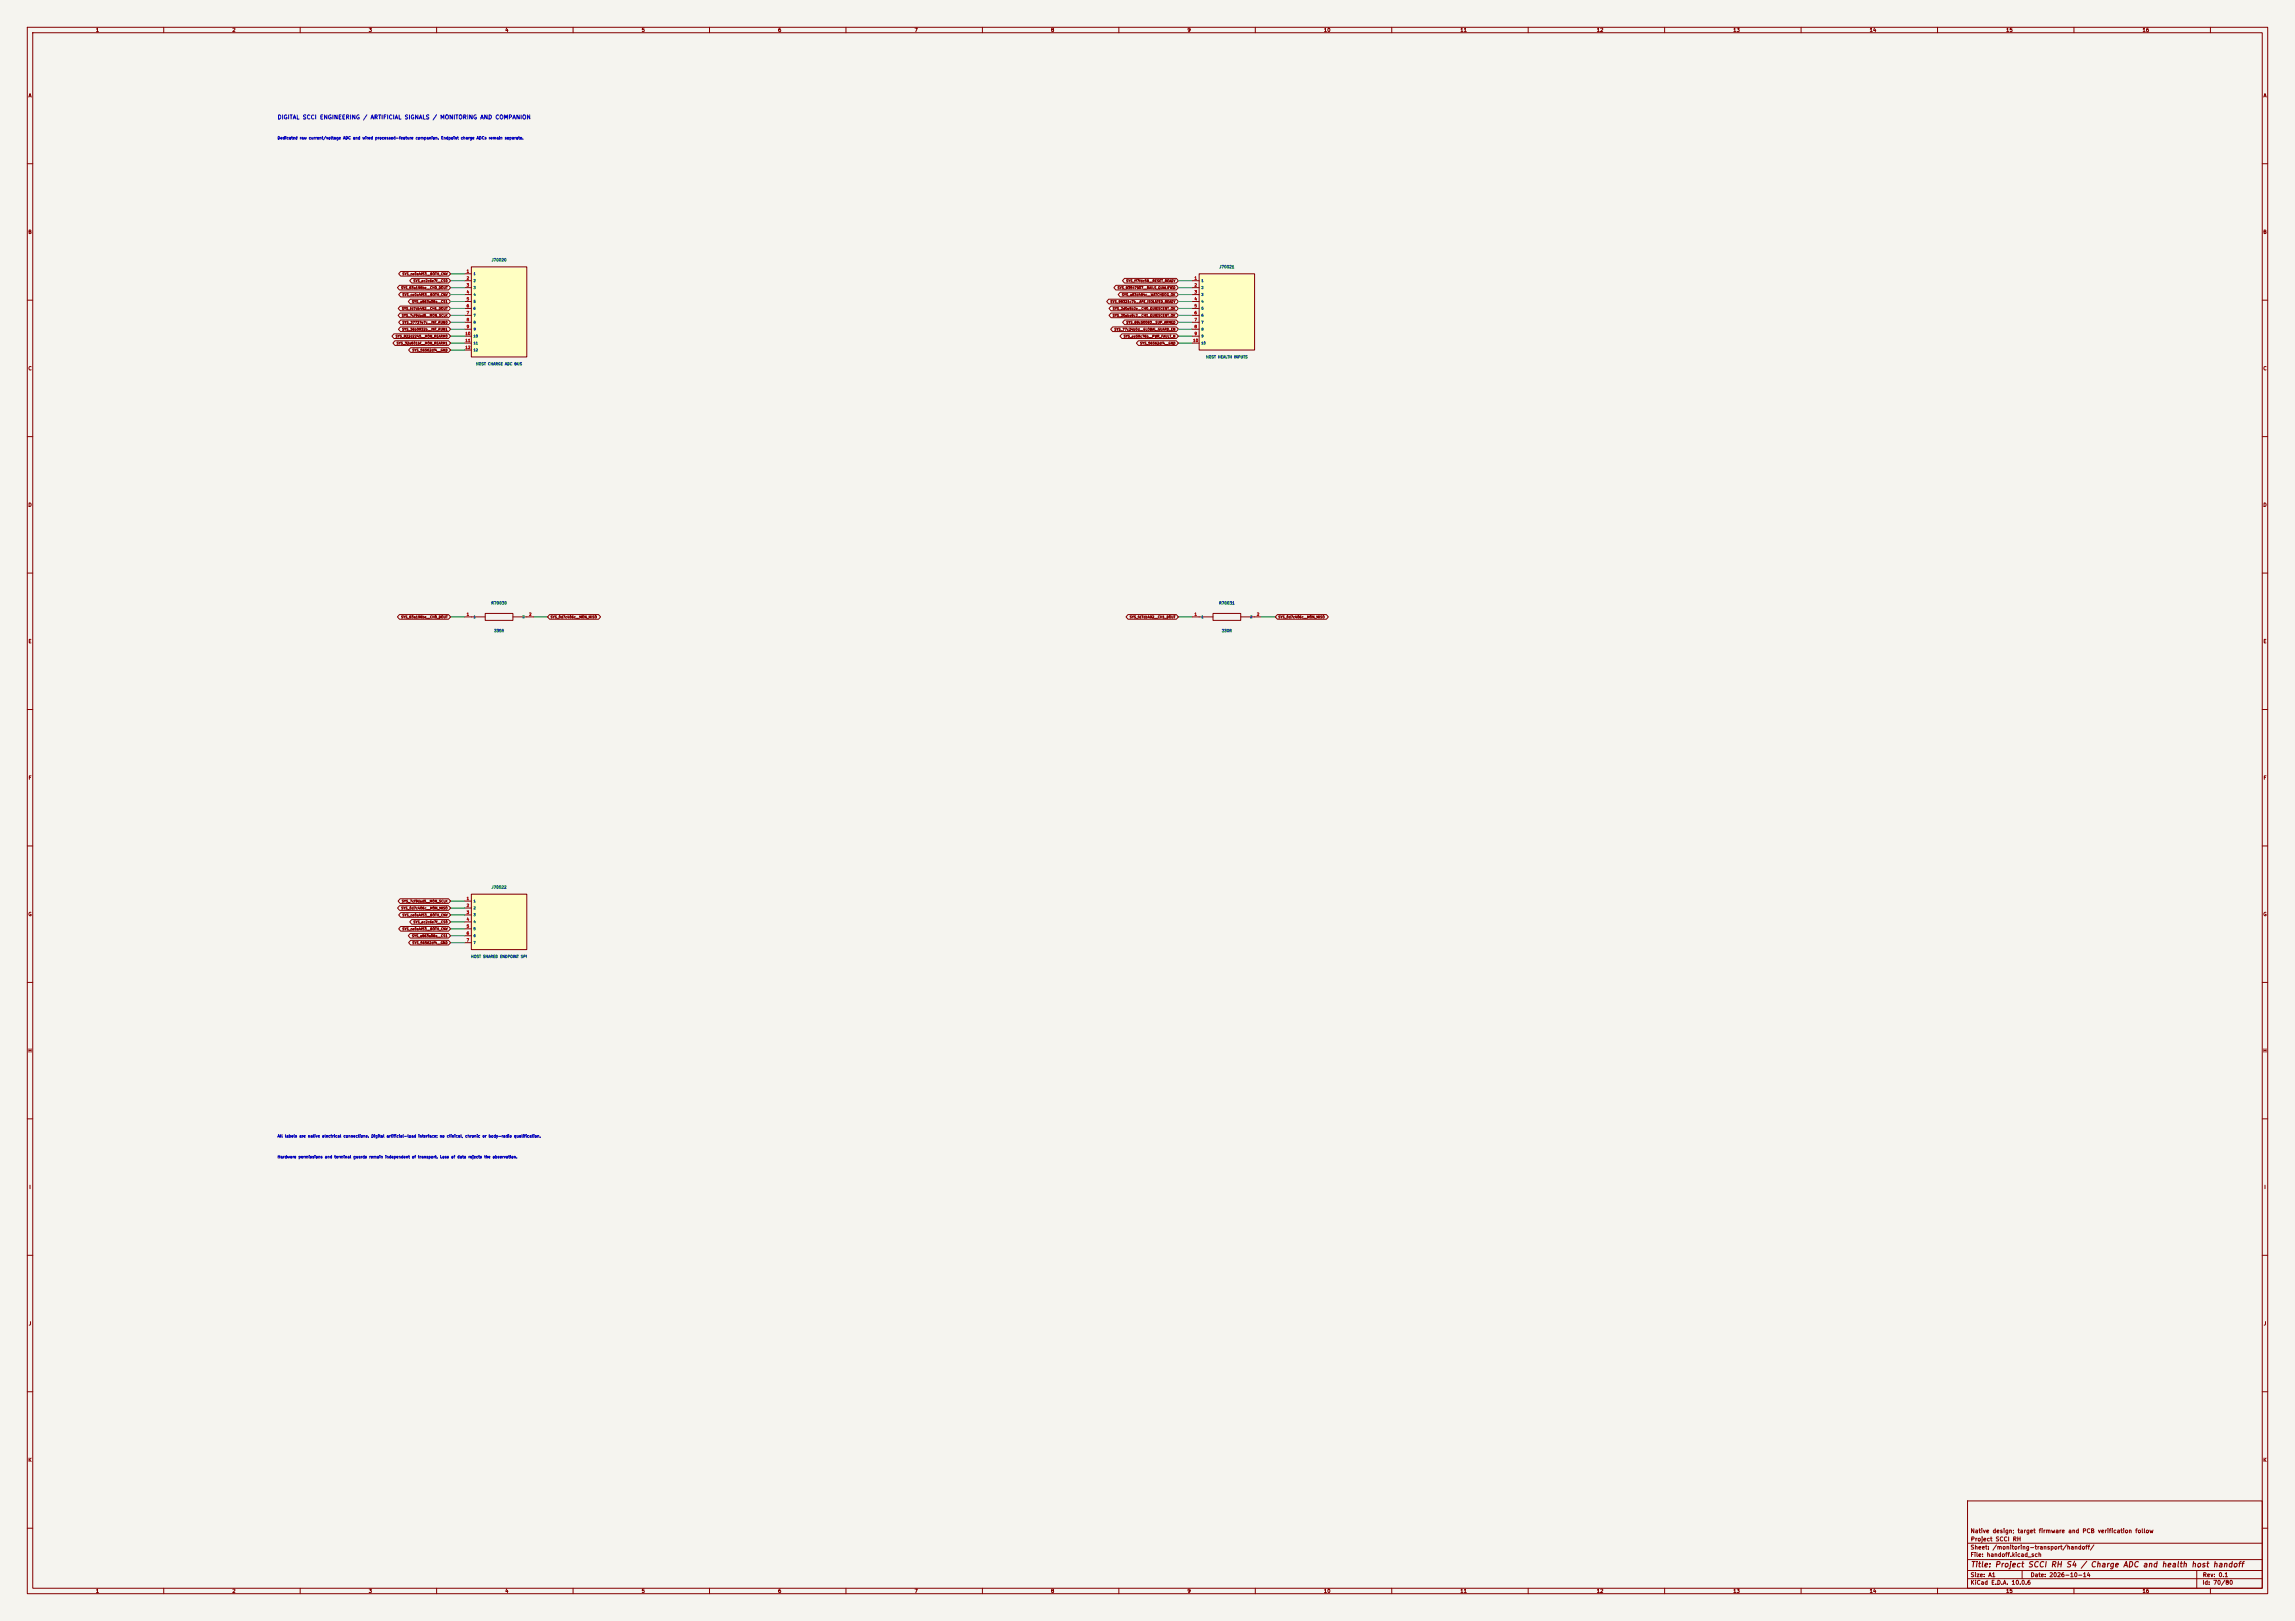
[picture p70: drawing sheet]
<svg xmlns="http://www.w3.org/2000/svg" width="841mm" height="594mm" viewBox="0 0 841 594" stroke-linecap="round" stroke-linejoin="round" font-family="sans-serif">
<defs><g id="words">
<text font-size="2" fill="#840000" x="722" y="574.8">Title: Project SCCI RH S4 / Charge ADC and health host handoff</text>
<text font-size="1.5" fill="#0000c2" x="101.6" y="44.1">DIGITAL SCCI ENGINEERING / ARTIFICIAL SIGNALS / MONITORING AND COMPANION</text>
<g font-size="1.5" fill="#840000">
<text x="721.9" y="562.1">Native design; target firmware and PCB verification follow</text>
<text x="721.9" y="568.1">Sheet: /monitoring-transport/handoff/</text>
<text x="722" y="565.1">Project SCCI RH</text>
<text x="721.9" y="570.8">File: handoff.kicad_sch</text>
<text x="721.9" y="581">KiCad E.D.A. 10.0.6</text>
<text x="721.9" y="578.2">Size: A1</text>
<text x="743.9" y="578.2">Date: 2026-10-14</text>
<text x="806.9" y="581">Id: 70/80</text>
<text x="807" y="578.2">Rev: 0.1</text>
</g>
<g font-size="1.3" fill="#840000">
<text x="35" y="12">1</text>
<text x="85" y="12">2</text>
<text x="135" y="12">3</text>
<text x="185" y="12">4</text>
<text x="235" y="12">5</text>
<text x="285" y="12">6</text>
<text x="335" y="12">7</text>
<text x="385" y="12">8</text>
<text x="435" y="12">9</text>
<text x="485" y="12">10</text>
<text x="535" y="12">11</text>
<text x="585" y="12">12</text>
<text x="635" y="12">13</text>
<text x="685" y="12">14</text>
<text x="735" y="12">15</text>
<text x="785" y="12">16</text>
<text x="10.3" y="36">A</text>
<text x="829.3" y="36">A</text>
<text x="10.2" y="86">B</text>
<text x="829.2" y="86">B</text>
<text x="10.2" y="136">C</text>
<text x="829.2" y="136">C</text>
<text x="10.2" y="186">D</text>
<text x="829.2" y="186">D</text>
<text x="10.3" y="236">E</text>
<text x="829.3" y="236">E</text>
<text x="10.3" y="286">F</text>
<text x="829.3" y="286">F</text>
<text x="10.2" y="336">G</text>
<text x="829.2" y="336">G</text>
<text x="10.2" y="386">H</text>
<text x="829.2" y="386">H</text>
<text x="10.6" y="436">I</text>
<text x="829.6" y="436">I</text>
<text x="10.4" y="486">J</text>
<text x="829.4" y="486">J</text>
<text x="10.2" y="536">K</text>
<text x="829.2" y="536">K</text>
<text x="35" y="584">1</text>
<text x="85" y="584">2</text>
<text x="135" y="584">3</text>
<text x="185" y="584">4</text>
<text x="235" y="584">5</text>
<text x="285" y="584">6</text>
<text x="335" y="584">7</text>
<text x="385" y="584">8</text>
<text x="435" y="584">9</text>
<text x="485" y="584">10</text>
<text x="535" y="584">11</text>
<text x="585" y="584">12</text>
<text x="635" y="584">13</text>
<text x="685" y="584">14</text>
<text x="735" y="584">15</text>
<text x="785" y="584">16</text>
</g>
<g font-size="1" fill="#0000c2">
<text x="101.6" y="51.3">Dedicated raw current/voltage ADC and wired processed-feature companion. Endpoint charge ADCs remain separate.</text>
<text x="101.6" y="417.1">All labels are native electrical connections. Digital artificial-load interface; no clinical, chronic or body-radio qualification.</text>
<text x="101.6" y="424.7">Hardware permissions and terminal guards remain independent of transport. Loss of data rejects the observation.</text>
</g>
<g font-size="1" fill="#a90000">
<text x="170.9" y="100.1">1</text>
<text x="170.9" y="102.7">2</text>
<text x="170.9" y="105.2">3</text>
<text x="170.9" y="107.8">4</text>
<text x="437.6" y="102.7">1</text>
<text x="437.6" y="105.2">2</text>
<text x="437.6" y="107.8">3</text>
<text x="170.9" y="110.3">5</text>
<text x="170.9" y="112.8">6</text>
<text x="437.6" y="110.3">4</text>
<text x="437.6" y="112.8">5</text>
<text x="170.9" y="115.4">7</text>
<text x="170.9" y="117.9">8</text>
<text x="437.6" y="115.4">6</text>
<text x="437.6" y="117.9">7</text>
<text x="170.4" y="123">10</text>
<text x="170.4" y="125.5">11</text>
<text x="170.9" y="120.5">9</text>
<text x="437.1" y="125.5">10</text>
<text x="437.6" y="120.5">8</text>
<text x="437.6" y="123">9</text>
<text x="170.4" y="128.1">12</text>
<text x="170.9" y="225.9">1</text>
<text x="193.7" y="225.9">2</text>
<text x="437.6" y="225.9">1</text>
<text x="460.4" y="225.9">2</text>
<text x="170.9" y="330">1</text>
<text x="170.9" y="332.6">2</text>
<text x="170.9" y="335.1">3</text>
<text x="170.9" y="337.6">4</text>
<text x="170.9" y="340.2">5</text>
<text x="170.9" y="342.7">6</text>
<text x="170.9" y="345.3">7</text>
</g>
<g font-size="1" fill="#006464">
<text x="180" y="96">J70020</text>
<text x="446.7" y="98.5">J70021</text>
<text x="441.9" y="131.5">HOST HEALTH INPUTS</text>
<text x="174.3" y="134.1">HOST CHARGE ADC BUS</text>
<text x="179.9" y="221.7">R70030</text>
<text x="446.6" y="221.7">R70031</text>
<text x="181" y="231.9">330R</text>
<text x="447.7" y="231.9">330R</text>
<text x="180" y="325.9">J70022</text>
<text x="172.5" y="351.2">HOST SHARED ENDPOINT SPI</text>
</g>
<g font-size=".9" fill="#840000">
<text x="147.3" y="101">SYS_ce0a4f53__BOTH_CNV</text>
<text x="146.9" y="106.1">SYS_83a198be__CH0_DOUT</text>
<text x="151.4" y="103.6">SYS_ec2c6e7f__CS0</text>
<text x="409.4" y="106.1">SYS_93547907__RAILS_QUALIFIED</text>
<text x="412.6" y="103.6">SYS_ff7fdc58__RESET_READY</text>
<text x="147.2" y="113.7">SYS_fd7db492__CH1_DOUT</text>
<text x="147.3" y="108.7">SYS_ce0a4f53__BOTH_CNV</text>
<text x="150.8" y="111.2">SYS_a863a08a__CS1</text>
<text x="406.8" y="111.2">SYS_98321c7b__AFE_ISOLATED_READY</text>
<text x="407.6" y="113.7">SYS_2d0e5b2e__CH0_QUIESCENT_OK</text>
<text x="411" y="108.7">SYS_a83d484c__WATCHDOG_OK</text>
<text x="147.1" y="116.3">SYS_7cf9dad5__MON_SCLK</text>
<text x="147.3" y="118.8">SYS_37737e7c__INT_RUN0</text>
<text x="407.6" y="116.3">SYS_20eba8c2__CH1_QUIESCENT_OK</text>
<text x="412.6" y="118.8">SYS_88c50083__SUP_ARMED</text>
<text x="144.9" y="123.9">SYS_822d2245__MON_REARM0</text>
<text x="147.2" y="121.4">SYS_36b0932b__INT_RUN1</text>
<text x="408.2" y="121.4">SYS_77c24b0d__GLOBAL_GUARD_EN</text>
<text x="411.6" y="123.9">SYS_ee59c76b__PWR_FAULT_N</text>
<text x="145.2" y="126.4">SYS_32a601bf__MON_REARM1</text>
<text x="151" y="129">SYS_56562df4__GND</text>
<text x="417.7" y="126.4">SYS_56562df4__GND</text>
<text x="146.9" y="226.8">SYS_83a198be__CH0_DOUT</text>
<text x="201.6" y="226.8">SYS_0d7c406c__MON_MISO</text>
<text x="413.9" y="226.8">SYS_fd7db492__CH1_DOUT</text>
<text x="468.3" y="226.8">SYS_0d7c406c__MON_MISO</text>
<text x="146.9" y="333.4">SYS_0d7c406c__MON_MISO</text>
<text x="147.1" y="330.9">SYS_7cf9dad5__MON_SCLK</text>
<text x="147.3" y="336">SYS_ce0a4f53__BOTH_CNV</text>
<text x="147.3" y="341.1">SYS_ce0a4f53__BOTH_CNV</text>
<text x="151.4" y="338.5">SYS_ec2c6e7f__CS0</text>
<text x="150.8" y="343.6">SYS_a863a08a__CS1</text>
<text x="151" y="346.1">SYS_56562df4__GND</text>
</g>
<g font-size=".9" fill="#006464">
<text x="173.4" y="101">1</text>
<text x="173.4" y="103.5">2</text>
<text x="173.4" y="106.1">3</text>
<text x="440.1" y="103.5">1</text>
<text x="440.1" y="106.1">2</text>
<text x="173.4" y="108.6">4</text>
<text x="173.4" y="111.1">5</text>
<text x="173.4" y="113.7">6</text>
<text x="440.1" y="108.6">3</text>
<text x="440.1" y="111.1">4</text>
<text x="440.1" y="113.7">5</text>
<text x="173.4" y="116.2">7</text>
<text x="173.4" y="118.8">8</text>
<text x="440.1" y="116.2">6</text>
<text x="440.1" y="118.8">7</text>
<text x="173.4" y="121.3">9</text>
<text x="173.4" y="123.8">10</text>
<text x="440.1" y="121.3">8</text>
<text x="440.1" y="123.8">9</text>
<text x="173.4" y="126.4">11</text>
<text x="173.4" y="128.9">12</text>
<text x="440.1" y="126.4">10</text>
<text x="173.4" y="226.7">1</text>
<text x="191.3" y="226.7">2</text>
<text x="440.1" y="226.7">1</text>
<text x="458" y="226.7">2</text>
<text x="173.4" y="330.8">1</text>
<text x="173.4" y="333.4">2</text>
<text x="173.4" y="335.9">3</text>
<text x="173.4" y="338.5">4</text>
<text x="173.4" y="341">5</text>
<text x="173.4" y="343.5">6</text>
<text x="173.4" y="346.1">7</text>
</g>
</g></defs>
<path d="M0 0h841v594h-841z" fill="#f5f4ef" stroke="#f5f4ef" stroke-width=".37"/>
<g fill="none" stroke="#840000" stroke-width=".37">
<path d="M10 10h821v574h-821zM12 12h817v570h-817zM60 10v2M110 10v2M160 10v2M210 10v2M260 10v2M310 10v2M360 10v2M410 10v2M460 10v2M510 10v2"/>
<path d="M560 10v2M610 10v2M660 10v2M710 10v2M760 10v2M810 10v2M10 60h2M829 60h2M10 110h2M829 110h2M10 160h2M829 160h2"/>
<path d="M10 210h2M829 210h2M10 260h2M829 260h2M10 310h2M829 310h2M10 360h2M829 360h2M10 410h2M829 410h2M10 460h2M829 460h2"/>
<path d="M10 510h2M829 510h2M10 560h2M721 550h108v32h-108zM829 560h2M721 578.5h108M721 575.5h108M721 571.5h108M721 565.5h108M741 575.5v3M805 575.5v6.5M60 582v2"/>
<path d="M110 582v2M160 582v2M210 582v2M260 582v2M310 582v2M360 582v2M410 582v2M460 582v2M510 582v2M560 582v2M610 582v2M660 582v2"/>
<path d="M710 582v2M760 582v2M810 582v2"/>
</g>
<path d="M439.4 100.3h20.3v28h-20.3z" fill="#ffffc2"/>
<path d="M436.9 102.9h2.5M436.9 105.4h2.5M436.9 107.9h2.5M436.9 110.5h2.5M436.9 113h2.5M436.9 115.6h2.5M436.9 118.1h2.5M439.4 100.3h20.3v28h-20.3zM436.9 120.6h2.5M436.9 123.2h2.5M436.9 125.7h2.5" fill="none" stroke="#840000" stroke-width=".37"/>
<path d="M172.7 327.7h20.3v20.3h-20.3z" fill="#ffffc2"/>
<path d="M170.2 330.2h2.5M170.2 332.7h2.5M170.2 335.3h2.5M170.2 337.8h2.5M172.7 327.7h20.3v20.3h-20.3zM170.2 340.4h2.5M170.2 342.9h2.5M170.2 345.4h2.5" fill="none" stroke="#840000" stroke-width=".37"/>
<path d="M172.7 97.8h20.3v33h-20.3z" fill="#ffffc2"/>
<g fill="none" stroke="#840000" stroke-width=".37">
<path d="M146.8 99.5h17.6l.7 .8-.7 .9h-17.6l-.7-.9zM172.7 97.8h20.3v33h-20.3zM146.4 104.6h18l.7 .8-.7 .9h-18l-.8-.9zM146.6 114.7h17.8l.7 .9-.7 .8h-17.8l-.7-.8zM146.7 112.2h17.7l.7 .8-.7 .9h-17.7l-.8-.9zM146.7 119.8h17.7l.7 .8-.7 .9h-17.7l-.7-.9zM146.8 117.3h17.6l.7 .8-.7 .9h-17.6l-.7-.9zM146.8 107.1h17.6l.7 .8-.7 .9h-17.6l-.7-.9zM150.3 109.6h14.1l.7 .9-.7 .8h-14.1l-.7-.8zM150.9 102h13.5l.7 .9-.7 .8h-13.5l-.8-.8zM170.2 100.3h2.5M170.2 102.9h2.5"/>
<path d="M170.2 105.4h2.5M170.2 107.9h2.5M170.2 110.5h2.5M170.2 113h2.5M170.2 115.6h2.5M170.2 118.1h2.5M406.3 109.6h24.8l.7 .9-.7 .8h-24.8l-.8-.8zM407.1 112.2h24l.7 .8-.7 .9h-24l-.7-.9zM407.1 114.7h24l.7 .9-.7 .8h-24l-.7-.8zM407.7 119.8h23.4l.7 .8-.7 .9h-23.4l-.7-.9zM408.9 104.6h22.2l.7 .8-.7 .9h-22.2l-.7-.9zM410.5 107.1h20.6l.7 .8-.7 .9h-20.6l-.8-.9z"/>
<path d="M412.1 102h19l.7 .9-.7 .8h-19l-.8-.8zM412.1 117.3h19l.7 .8-.7 .9h-19l-.7-.9zM144.4 122.3h20l.7 .9-.7 .8h-20l-.8-.8zM144.7 124.9h19.7l.7 .8-.7 .9h-19.7l-.7-.9zM150.5 127.4h13.9l.7 .9-.7 .8h-13.9l-.8-.8zM170.2 120.6h2.5M170.2 123.2h2.5M170.2 125.7h2.5M170.2 128.3h2.5M411.1 122.3h20l.7 .9-.7 .8h-20l-.7-.8zM417.2 124.9h13.9l.7 .8-.7 .9h-13.9l-.8-.9zM146.4 225.2h18l.7 .9-.7 .8h-18l-.8-.8z"/>
<path d="M170.2 226.1h7.6M177.8 224.8h10.2v2.5h-10.2zM188 226.1h7.6M201.4 225.2h17.9l.8 .9-.8 .8h-17.9l-.7-.8zM413.4 225.2h17.7l.7 .9-.7 .8h-17.7l-.8-.8zM436.9 226.1h7.6M444.5 224.8h10.2v2.5h-10.2zM454.7 226.1h7.6M468.1 225.2h17.9l.8 .9-.8 .8h-17.9l-.7-.8zM146.4 331.9h18l.7 .8-.7 .9h-18l-.7-.9zM146.6 329.3h17.8l.7 .9-.7 .8h-17.8l-.7-.8zM146.8 334.4h17.6l.7 .9-.7 .8h-17.6l-.7-.8z"/>
<path d="M146.8 339.5h17.6l.7 .9-.7 .8h-17.6l-.7-.8zM150.9 337h13.5l.7 .8-.7 .9h-13.5l-.8-.9zM150.3 342h14.1l.7 .9-.7 .8h-14.1l-.7-.8zM150.5 344.6h13.9l.7 .8-.7 .9h-13.9l-.8-.9z"/>
</g>
<g fill="none" stroke="#009600" stroke-width=".37">
<path d="M165.1 105.4h5.1M165.1 107.9h5.1M165.1 110.5h5.1M165.1 113h5.1M165.1 115.6h5.1M165.1 118.1h5.1M165.1 102.9h5.1M165.1 100.3h5.1M431.8 105.4h5.1M431.8 107.9h5.1M431.8 110.5h5.1M431.8 113h5.1"/>
<path d="M431.8 115.6h5.1M431.8 118.1h5.1M431.8 102.9h5.1M165.1 120.6h5.1M165.1 123.2h5.1M165.1 125.7h5.1M165.1 128.3h5.1M431.8 120.6h5.1M431.8 123.2h5.1M431.8 125.7h5.1M165.1 226.1h5.1M195.6 226.1h5.1"/>
<path d="M431.8 226.1h5.1M462.3 226.1h5.1M165.1 330.2h5.1M165.1 332.7h5.1M165.1 335.3h5.1M165.1 337.8h5.1M165.1 345.4h5.1M165.1 340.4h5.1M165.1 342.9h5.1"/>
</g>
<use href="#words"/>
</svg>
